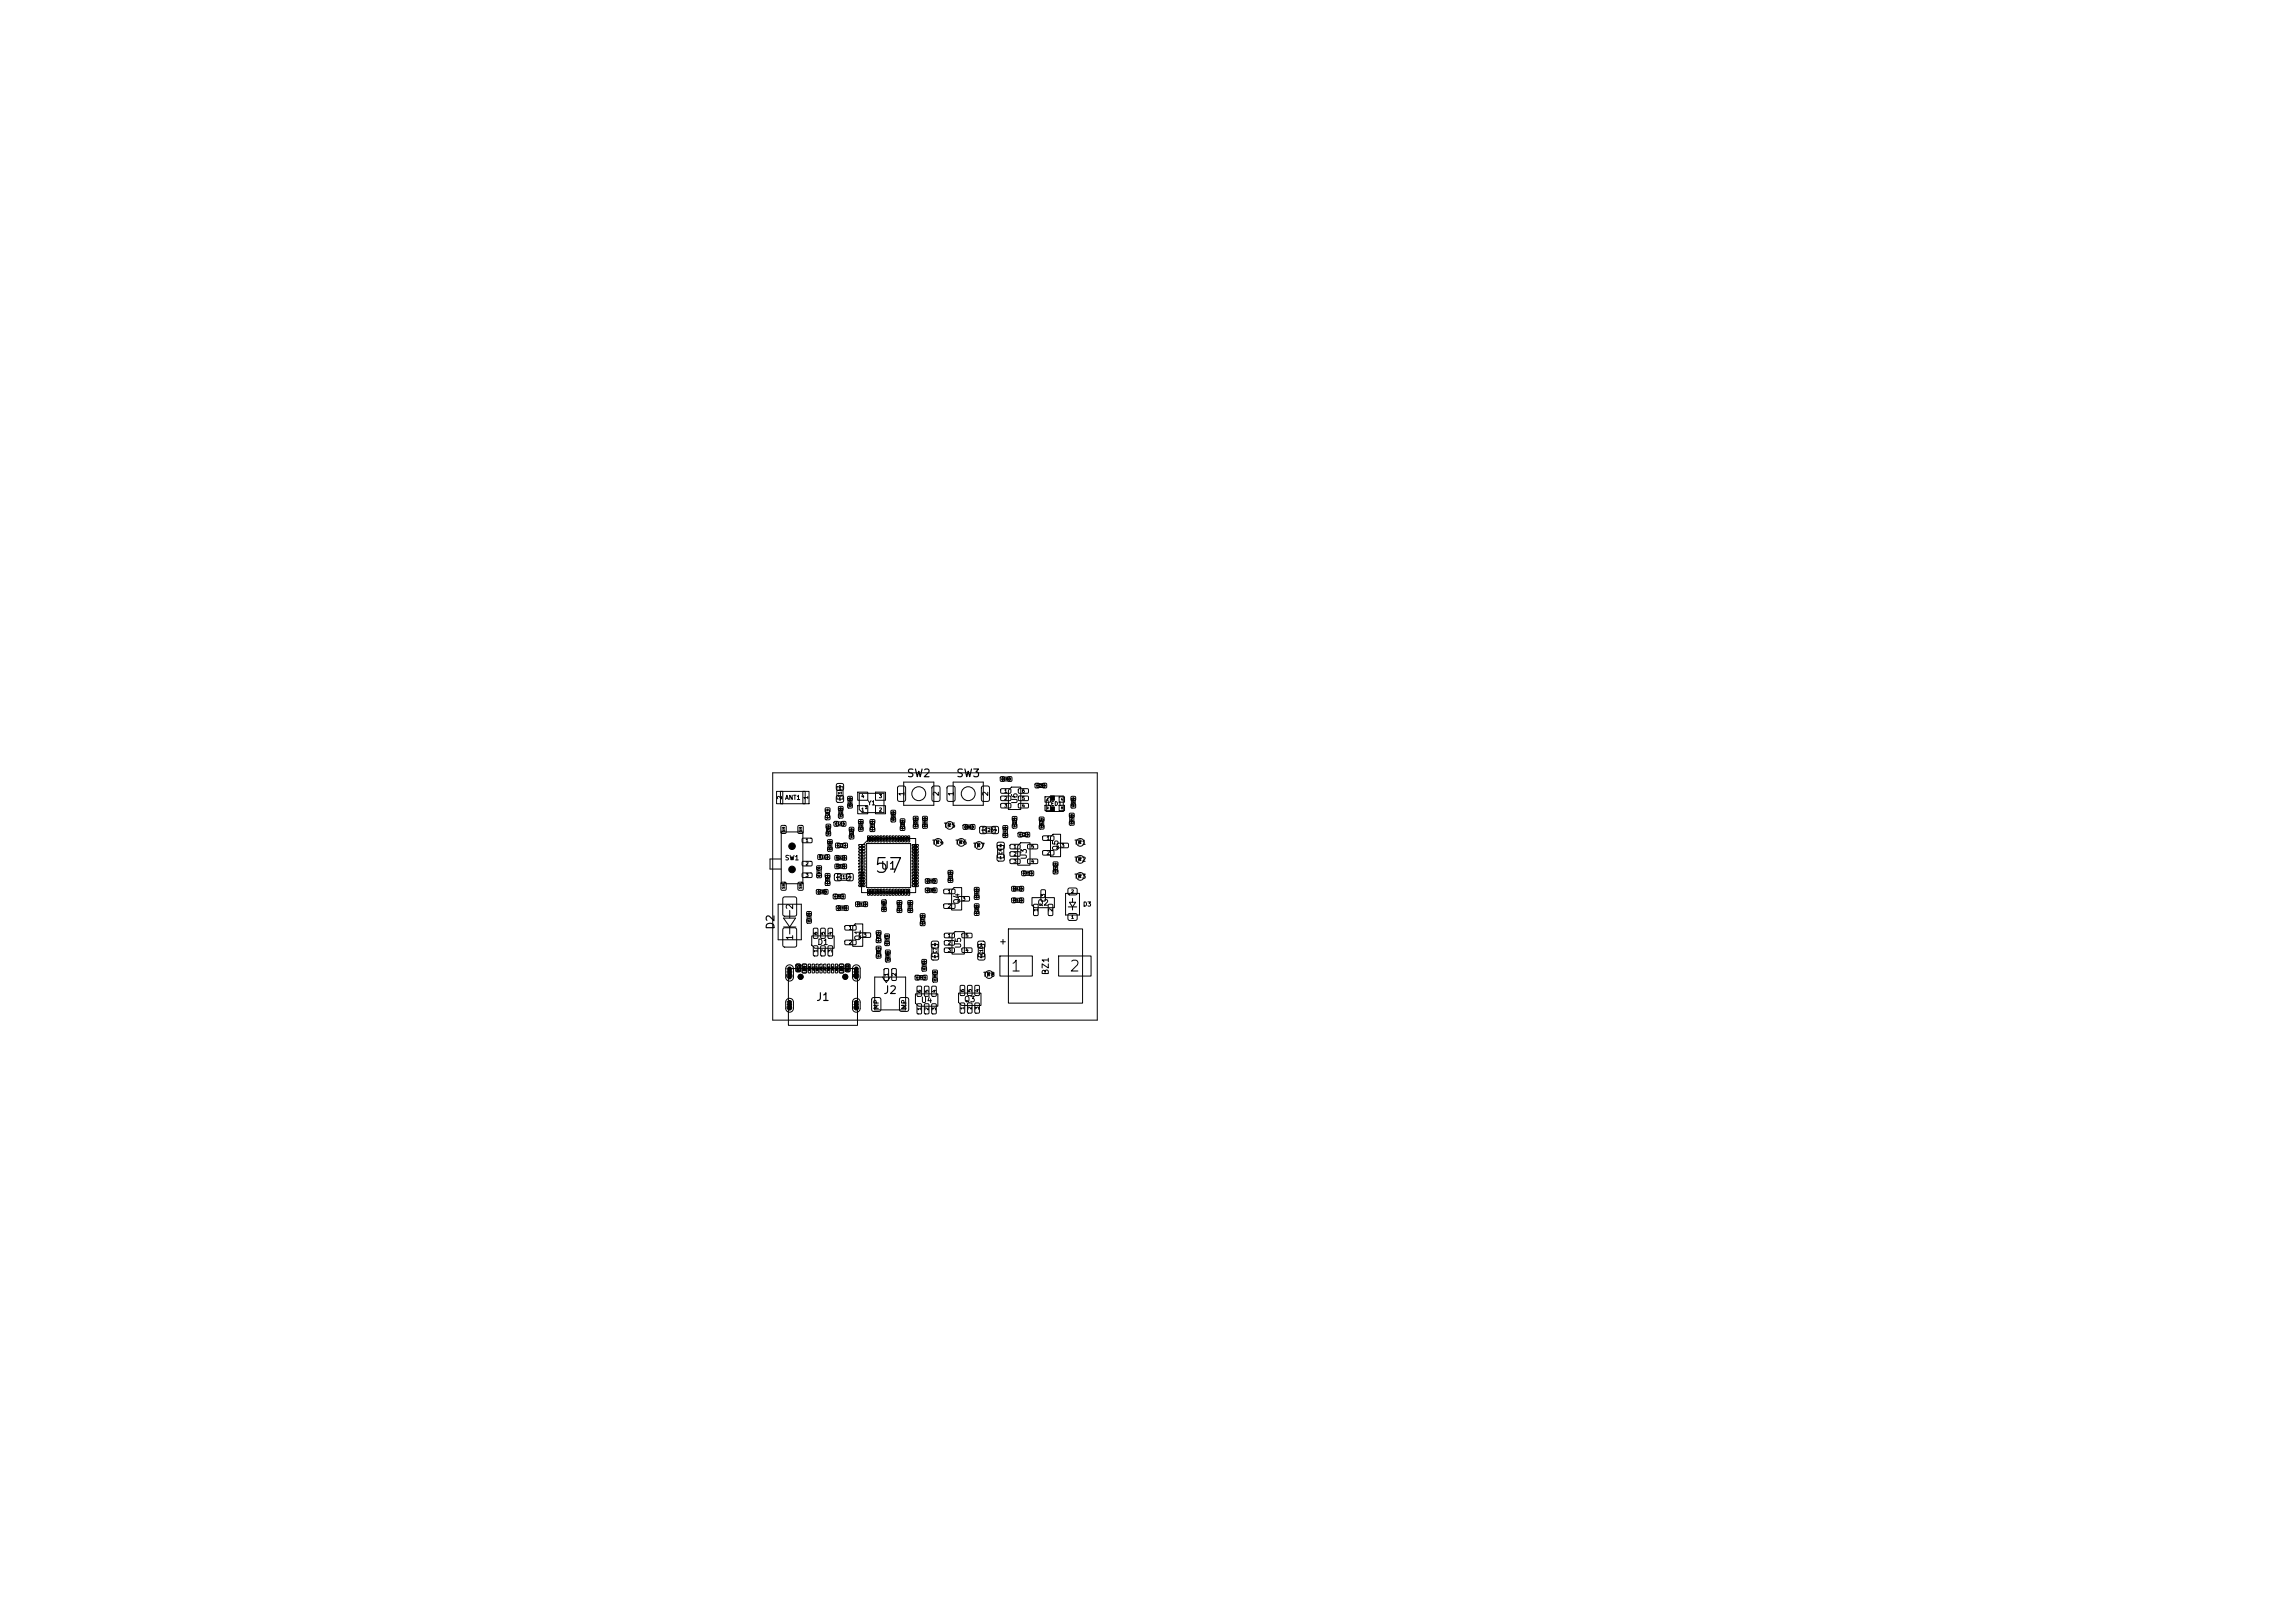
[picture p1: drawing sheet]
<svg xmlns="http://www.w3.org/2000/svg" width="297mm" height="210mm" viewBox="0 0 297 210" stroke-linecap="round" stroke-linejoin="round" font-family="sans-serif">
<defs><g id="words">
<text font-size="1.9" x="113" y="113.4">57</text>
<g font-size="1.4">
<text x="130.7" y="126.1">1</text>
<text x="138.3" y="126.1">2</text>
</g>
<g font-size="1">
<text x="117.3" y="100.8">SW2</text>
<text x="123.7" y="100.8">SW3</text>
<text x="113.9" y="112.8">U1</text>
<text x="100.5" y="120.4" transform="rotate(-90 100.5 120.4)">D2</text>
<text x="105.5" y="129.8">J1</text>
<text x="114.2" y="128.9">J2</text>
</g>
<g font-size=".8">
<text x="102.8" y="117.8" transform="rotate(-90 102.8 117.8)">2</text>
<text x="102.8" y="121.8" transform="rotate(-90 102.8 121.8)">1</text>
<text x="129.2" y="122.4">+</text>
<text x="135.9" y="126.2" transform="rotate(-90 135.9 126.2)">BZ1</text>
</g>
<g font-size=".7">
<text x="117.2" y="103.1" transform="rotate(-90 117.2 103.1)">1</text>
<text x="121.6" y="103.1" transform="rotate(-90 121.6 103.1)">2</text>
<text x="123.6" y="103.1" transform="rotate(-90 123.6 103.1)">1</text>
<text x="128" y="103.1" transform="rotate(-90 128 103.1)">2</text>
<text x="131.8" y="104.1" transform="rotate(-90 131.8 104.1)">U6</text>
<text x="133" y="111.3" transform="rotate(-90 133 111.3)">U3</text>
<text x="137.1" y="110.2" transform="rotate(-90 137.1 110.2)">Q5</text>
<text x="124.3" y="117.1" transform="rotate(-90 124.3 117.1)">Q4</text>
<text x="134.2" y="117.3">Q2</text>
<text x="105.7" y="122.4">D1</text>
<text x="111.5" y="121.8" transform="rotate(-90 111.5 121.8)">Q1</text>
<text x="124.5" y="122.8" transform="rotate(-90 124.5 122.8)">U5</text>
<text x="102.7" y="126.7" transform="rotate(-90 102.7 126.7)">SH</text>
<text x="111.4" y="126.7" transform="rotate(-90 111.4 126.7)">SH</text>
<text x="119.1" y="129.9">U4</text>
<text x="124.7" y="129.8">Q3</text>
</g>
<g font-size=".6">
<text x="101.5" y="111.5">SW1</text>
<text x="102.6" y="130.7" transform="rotate(-90 102.6 130.7)">SH</text>
<text x="111.3" y="130.7" transform="rotate(-90 111.3 130.7)">SH</text>
<text x="113.9" y="130.7" transform="rotate(-90 113.9 130.7)">MP</text>
<text x="117.5" y="130.7" transform="rotate(-90 117.5 130.7)">MP</text>
</g>
<g font-size=".5">
<text x="101.3" y="103.5" transform="rotate(-90 101.3 103.5)">2</text>
<text x="101.5" y="103.6">ANT1</text>
<text x="104.7" y="103.5" transform="rotate(-90 104.7 103.5)">1</text>
<text x="112.2" y="104.3">Y1</text>
<text x="122.1" y="107.2">TP5</text>
<text x="135.5" y="104.4">LED1</text>
<text x="120.6" y="109.4">TP4</text>
<text x="123.6" y="109.4">TP6</text>
<text x="125.9" y="109.8">TP7</text>
<text x="135.4" y="108.8">1</text>
<text x="135.4" y="110.7">2</text>
<text x="137.3" y="109.8">3</text>
<text x="139" y="109.4">TP1</text>
<text x="139" y="111.6">TP2</text>
<text x="139" y="113.8">TP3</text>
<text x="122.6" y="115.7">1</text>
<text x="122.6" y="117.6">2</text>
<text x="124.5" y="116.7">3</text>
<text x="134.4" y="118" transform="rotate(-90 134.4 118)">1</text>
<text x="135.4" y="116.1" transform="rotate(-90 135.4 116.1)">3</text>
<text x="136.3" y="118" transform="rotate(-90 136.3 118)">2</text>
<text x="140.1" y="117.4">D3</text>
<text x="109.8" y="120.4">1</text>
<text x="109.8" y="122.3">2</text>
<text x="111.7" y="121.4">3</text>
<text x="115.1" y="126.4" transform="rotate(-90 115.1 126.4)">1</text>
<text x="116.1" y="126.4" transform="rotate(-90 116.1 126.4)">2</text>
<text x="127.2" y="126.5">TP8</text>
</g>
<g font-size=".4">
<text x="109" y="103.2" transform="rotate(-90 109 103.2)">C14</text>
<text x="111.4" y="105.1">1</text>
<text x="111.4" y="103.4">4</text>
<text x="111.9" y="104.8">1</text>
<text x="113.7" y="105.1">2</text>
<text x="113.7" y="103.4">3</text>
<text x="127.4" y="107.7">C26</text>
<text x="129.9" y="102.7">1</text>
<text x="129.9" y="103.6">2</text>
<text x="129.9" y="104.6">3</text>
<text x="132.2" y="104.6">4</text>
<text x="132.2" y="103.6">5</text>
<text x="132.2" y="102.7">6</text>
<text x="104.2" y="109.1">1</text>
<text x="104.2" y="112.1">2</text>
<text x="104.2" y="113.6">3</text>
<text x="108.6" y="113.8">C11</text>
<text x="129.8" y="110.6" transform="rotate(-90 129.8 110.6)">C4</text>
<text x="131.1" y="109.9">1</text>
<text x="131.1" y="110.8">2</text>
<text x="131.1" y="111.8">3</text>
<text x="133.4" y="111.8">4</text>
<text x="133.4" y="109.9">5</text>
<text x="138.6" y="119">1</text>
<text x="138.6" y="115.7">2</text>
<text x="104.4" y="125.7" transform="rotate(-90 104.4 125.7)">B9</text>
<text x="104.4" y="125.7" transform="rotate(-90 104.4 125.7)">A4</text>
<text x="105.9" y="123.3" transform="rotate(-90 105.9 123.3)">1</text>
<text x="105.9" y="121" transform="rotate(-90 105.9 121)">6</text>
<text x="106.8" y="123.3" transform="rotate(-90 106.8 123.3)">2</text>
<text x="106.8" y="121" transform="rotate(-90 106.8 121)">5</text>
<text x="107.8" y="123.3" transform="rotate(-90 107.8 123.3)">3</text>
<text x="107.8" y="121" transform="rotate(-90 107.8 121)">4</text>
<text x="109.2" y="125.7" transform="rotate(-90 109.2 125.7)">B4</text>
<text x="109.2" y="125.7" transform="rotate(-90 109.2 125.7)">A9</text>
<text x="121.3" y="123.4" transform="rotate(-90 121.3 123.4)">C7</text>
<text x="122.6" y="121.4">1</text>
<text x="122.6" y="122.3">2</text>
<text x="122.6" y="123.3">3</text>
<text x="124.9" y="123.3">4</text>
<text x="124.9" y="121.4">5</text>
<text x="127.3" y="123.6" transform="rotate(-90 127.3 123.6)">C10</text>
<text x="119.3" y="130.8" transform="rotate(-90 119.3 130.8)">1</text>
<text x="119.3" y="128.5" transform="rotate(-90 119.3 128.5)">6</text>
<text x="120.3" y="130.8" transform="rotate(-90 120.3 130.8)">2</text>
<text x="120.3" y="128.5" transform="rotate(-90 120.3 128.5)">5</text>
<text x="121.2" y="130.8" transform="rotate(-90 121.2 130.8)">3</text>
<text x="121.2" y="128.5" transform="rotate(-90 121.2 128.5)">4</text>
<text x="124.9" y="130.7" transform="rotate(-90 124.9 130.7)">1</text>
<text x="124.9" y="128.4" transform="rotate(-90 124.9 128.4)">6</text>
<text x="125.8" y="130.7" transform="rotate(-90 125.8 130.7)">2</text>
<text x="125.8" y="128.4" transform="rotate(-90 125.8 128.4)">5</text>
<text x="126.8" y="130.7" transform="rotate(-90 126.8 130.7)">3</text>
<text x="126.8" y="128.4" transform="rotate(-90 126.8 128.4)">4</text>
</g>
<g font-size=".3">
<text x="129.8" y="101">C34</text>
<text x="134.3" y="101.8">C35</text>
<text x="101.7" y="107.7" transform="rotate(-90 101.7 107.7)">SH</text>
<text x="103.9" y="107.7" transform="rotate(-90 103.9 107.7)">SH</text>
<text x="107.3" y="105.5" transform="rotate(-90 107.3 105.5)">L5</text>
<text x="107.4" y="107.8" transform="rotate(-90 107.4 107.8)">C32</text>
<text x="108.5" y="106.8">L4</text>
<text x="108.5" y="103.6">1</text>
<text x="108.5" y="102.1">2</text>
<text x="109" y="105.5" transform="rotate(-90 109 105.5)">C22</text>
<text x="110.2" y="104.2" transform="rotate(-90 110.2 104.2)">C24</text>
<text x="111.6" y="107.2" transform="rotate(-90 111.6 107.2)">C21</text>
<text x="113.1" y="107.1" transform="rotate(-90 113.1 107.1)">R9</text>
<text x="115.8" y="106" transform="rotate(-90 115.8 106)">C25</text>
<text x="117" y="107.1" transform="rotate(-90 117 107.1)">C15</text>
<text x="118.7" y="106.8" transform="rotate(-90 118.7 106.8)">R35</text>
<text x="119.9" y="106.8" transform="rotate(-90 119.9 106.8)">R36</text>
<text x="122.7" y="107.1">1</text>
<text x="125" y="107.2">FB1</text>
<text x="127.5" y="107.6" transform="rotate(-90 127.5 107.6)">1</text>
<text x="129" y="107.6" transform="rotate(-90 129 107.6)">2</text>
<text x="131.5" y="106.8" transform="rotate(-90 131.5 106.8)">C27</text>
<text x="135" y="106.9" transform="rotate(-90 135 106.9)">R13</text>
<text x="138.9" y="106.4" transform="rotate(-90 138.9 106.4)">R43</text>
<text x="139.1" y="104.2" transform="rotate(-90 139.1 104.2)">C28</text>
<text x="106.2" y="113.1" transform="rotate(-90 106.2 113.1)">R7</text>
<text x="106.4" y="111.1">L1</text>
<text x="107.6" y="109.8" transform="rotate(-90 107.6 109.8)">C19</text>
<text x="108.4" y="111.2">C12</text>
<text x="108.4" y="112.3">C13</text>
<text x="108.7" y="109.6">L2</text>
<text x="108.7" y="113.7" transform="rotate(-90 108.7 113.7)">1</text>
<text x="110.2" y="113.7" transform="rotate(-90 110.2 113.7)">2</text>
<text x="110.4" y="108.2" transform="rotate(-90 110.4 108.2)">C18</text>
<text x="111.3" y="113.2">10</text>
<text x="111.3" y="113.6">11</text>
<text x="111.3" y="114">12</text>
<text x="111.4" y="109.6">1</text>
<text x="111.4" y="110">2</text>
<text x="111.4" y="110.4">3</text>
<text x="111.4" y="110.8">4</text>
<text x="111.4" y="111.2">5</text>
<text x="111.4" y="111.6">6</text>
<text x="111.4" y="112">7</text>
<text x="111.4" y="112.4">8</text>
<text x="111.4" y="112.8">9</text>
<text x="112.6" y="108.8" transform="rotate(-90 112.6 108.8)">56</text>
<text x="113" y="108.8" transform="rotate(-90 113 108.8)">55</text>
<text x="113.4" y="108.8" transform="rotate(-90 113.4 108.8)">54</text>
<text x="113.8" y="108.8" transform="rotate(-90 113.8 108.8)">53</text>
<text x="114.2" y="108.8" transform="rotate(-90 114.2 108.8)">52</text>
<text x="114.6" y="108.8" transform="rotate(-90 114.6 108.8)">51</text>
<text x="115" y="108.8" transform="rotate(-90 115 108.8)">50</text>
<text x="115.4" y="108.8" transform="rotate(-90 115.4 108.8)">49</text>
<text x="115.8" y="108.8" transform="rotate(-90 115.8 108.8)">48</text>
<text x="116.2" y="108.8" transform="rotate(-90 116.2 108.8)">47</text>
<text x="116.6" y="108.8" transform="rotate(-90 116.6 108.8)">46</text>
<text x="117" y="108.8" transform="rotate(-90 117 108.8)">45</text>
<text x="117.4" y="108.8" transform="rotate(-90 117.4 108.8)">44</text>
<text x="117.8" y="108.8" transform="rotate(-90 117.8 108.8)">43</text>
<text x="118.2" y="114">31</text>
<text x="118.2" y="113.6">32</text>
<text x="118.2" y="113.2">33</text>
<text x="118.2" y="112.8">34</text>
<text x="118.2" y="112.4">35</text>
<text x="118.2" y="112">36</text>
<text x="118.2" y="111.6">37</text>
<text x="118.2" y="111.2">38</text>
<text x="118.2" y="110.8">39</text>
<text x="118.2" y="110.4">40</text>
<text x="118.2" y="110">41</text>
<text x="118.2" y="109.6">42</text>
<text x="121.2" y="109.3">1</text>
<text x="123.2" y="113.8" transform="rotate(-90 123.2 113.8)">R15</text>
<text x="124.2" y="109.3">1</text>
<text x="126.5" y="109.7">1</text>
<text x="129.3" y="111.2">1</text>
<text x="129.3" y="109.7">2</text>
<text x="130.3" y="108" transform="rotate(-90 130.3 108)">R42</text>
<text x="132.2" y="108.2">C3</text>
<text x="132.7" y="113.2">R3</text>
<text x="136.8" y="112.7" transform="rotate(-90 136.8 112.7)">R41</text>
<text x="139.6" y="109.3">1</text>
<text x="139.6" y="111.5">1</text>
<text x="139.6" y="113.7">1</text>
<text x="101.7" y="115.1" transform="rotate(-90 101.7 115.1)">SH</text>
<text x="103.9" y="115.1" transform="rotate(-90 103.9 115.1)">SH</text>
<text x="104.9" y="119" transform="rotate(-90 104.9 119)">C2</text>
<text x="106" y="115.6">C33</text>
<text x="107.3" y="114.1" transform="rotate(-90 107.3 114.1)">R8</text>
<text x="108.3" y="116.2">R6</text>
<text x="108.6" y="117.7">R34</text>
<text x="111.1" y="117.2">R11</text>
<text x="111.3" y="114.4">13</text>
<text x="111.3" y="114.8">14</text>
<text x="112.6" y="115.7" transform="rotate(-90 112.6 115.7)">15</text>
<text x="113" y="115.7" transform="rotate(-90 113 115.7)">16</text>
<text x="113.4" y="115.7" transform="rotate(-90 113.4 115.7)">17</text>
<text x="113.8" y="115.7" transform="rotate(-90 113.8 115.7)">18</text>
<text x="114.2" y="115.7" transform="rotate(-90 114.2 115.7)">19</text>
<text x="114.6" y="117.6" transform="rotate(-90 114.6 117.6)">C16</text>
<text x="114.6" y="115.7" transform="rotate(-90 114.6 115.7)">20</text>
<text x="115" y="115.7" transform="rotate(-90 115 115.7)">21</text>
<text x="115.4" y="115.7" transform="rotate(-90 115.4 115.7)">22</text>
<text x="115.8" y="115.7" transform="rotate(-90 115.8 115.7)">23</text>
<text x="116.2" y="115.7" transform="rotate(-90 116.2 115.7)">24</text>
<text x="116.6" y="115.7" transform="rotate(-90 116.6 115.7)">25</text>
<text x="116.6" y="117.7" transform="rotate(-90 116.6 117.7)">R39</text>
<text x="117" y="115.7" transform="rotate(-90 117 115.7)">26</text>
<text x="117.4" y="115.7" transform="rotate(-90 117.4 115.7)">27</text>
<text x="117.8" y="115.7" transform="rotate(-90 117.8 115.7)">28</text>
<text x="118" y="117.7" transform="rotate(-90 118 117.7)">R38</text>
<text x="118.2" y="114.8">29</text>
<text x="118.2" y="114.4">30</text>
<text x="119.6" y="119.4" transform="rotate(-90 119.6 119.4)">R37</text>
<text x="120.1" y="115.4">C20</text>
<text x="120.1" y="114.2">C17</text>
<text x="126.6" y="118.1" transform="rotate(-90 126.6 118.1)">C29</text>
<text x="126.6" y="116" transform="rotate(-90 126.6 116)">R16</text>
<text x="131.3" y="116.7">R14</text>
<text x="131.3" y="115.2">R12</text>
<text x="103.6" y="125.8" transform="rotate(-90 103.6 125.8)">B12</text>
<text x="103.6" y="125.6" transform="rotate(-90 103.6 125.6)">A1</text>
<text x="105" y="125.6" transform="rotate(-90 105 125.6)">B8</text>
<text x="105.5" y="125.6" transform="rotate(-90 105.5 125.6)">A5</text>
<text x="106" y="125.6" transform="rotate(-90 106 125.6)">B7</text>
<text x="106.5" y="125.6" transform="rotate(-90 106.5 125.6)">A6</text>
<text x="107" y="125.6" transform="rotate(-90 107 125.6)">A7</text>
<text x="107.5" y="125.6" transform="rotate(-90 107.5 125.6)">B6</text>
<text x="108" y="125.6" transform="rotate(-90 108 125.6)">A8</text>
<text x="108.5" y="125.6" transform="rotate(-90 108.5 125.6)">B5</text>
<text x="110" y="125.7" transform="rotate(-90 110 125.7)">A12</text>
<text x="110" y="125.6" transform="rotate(-90 110 125.6)">B1</text>
<text x="113.9" y="123.5" transform="rotate(-90 113.9 123.5)">R1</text>
<text x="113.9" y="121.5" transform="rotate(-90 113.9 121.5)">R2</text>
<text x="115" y="121.9" transform="rotate(-90 115 121.9)">C1</text>
<text x="115.1" y="124.1" transform="rotate(-90 115.1 124.1)">R30</text>
<text x="119.8" y="125.2" transform="rotate(-90 119.8 125.2)">C5</text>
<text x="120.8" y="124">1</text>
<text x="120.8" y="122.5">2</text>
<text x="126.8" y="122.5">1</text>
<text x="126.8" y="124">2</text>
<text x="118.9" y="126.7">R4</text>
<text x="121.2" y="126.6" transform="rotate(-90 121.2 126.6)">R5</text>
<text x="127.8" y="126.4">1</text>
</g>
<g font-size=".2">
<text x="129.9" y="100.9" transform="rotate(-90 129.9 100.9)">1</text>
<text x="130.8" y="100.9" transform="rotate(-90 130.8 100.9)">2</text>
<text x="134.4" y="101.8" transform="rotate(-90 134.4 101.8)">1</text>
<text x="135.3" y="101.8" transform="rotate(-90 135.3 101.8)">2</text>
<text x="107" y="105.9">1</text>
<text x="107" y="105">2</text>
<text x="107.1" y="107.1">2</text>
<text x="108.4" y="106.7" transform="rotate(-90 108.4 106.7)">1</text>
<text x="108.7" y="105.7">1</text>
<text x="108.7" y="104.8">2</text>
<text x="109.3" y="106.7" transform="rotate(-90 109.3 106.7)">2</text>
<text x="109.9" y="104.4">1</text>
<text x="109.9" y="103.5">2</text>
<text x="110.1" y="107.5">2</text>
<text x="111.3" y="107.4">1</text>
<text x="111.3" y="106.5">2</text>
<text x="112.8" y="107.5">1</text>
<text x="112.8" y="106.5">2</text>
<text x="115.5" y="106.2">1</text>
<text x="115.5" y="105.3">2</text>
<text x="116.7" y="107.3">1</text>
<text x="116.7" y="106.4">2</text>
<text x="118.4" y="107.1">1</text>
<text x="118.4" y="106.1">2</text>
<text x="119.6" y="107.1">1</text>
<text x="119.6" y="106.1">2</text>
<text x="125.1" y="107.1" transform="rotate(-90 125.1 107.1)">1</text>
<text x="126" y="107.1" transform="rotate(-90 126 107.1)">2</text>
<text x="130" y="107.3">2</text>
<text x="131.2" y="107">1</text>
<text x="131.2" y="106.1">2</text>
<text x="134.7" y="107.2">1</text>
<text x="134.7" y="106.2">2</text>
<text x="135.5" y="103.6">1</text>
<text x="135.5" y="104.7">2</text>
<text x="137.3" y="104.7">3</text>
<text x="137.3" y="103.6">4</text>
<text x="138.6" y="106.7">1</text>
<text x="138.6" y="105.7">2</text>
<text x="138.8" y="104.4">1</text>
<text x="138.8" y="103.5">2</text>
<text x="105.9" y="113.5">1</text>
<text x="105.9" y="112.5">2</text>
<text x="106.3" y="111" transform="rotate(-90 106.3 111)">2</text>
<text x="107" y="113.5">2</text>
<text x="107.1" y="108">1</text>
<text x="107.2" y="111" transform="rotate(-90 107.2 111)">1</text>
<text x="107.3" y="110">1</text>
<text x="107.3" y="109.1">2</text>
<text x="108.5" y="112.2" transform="rotate(-90 108.5 112.2)">2</text>
<text x="108.5" y="111.1" transform="rotate(-90 108.5 111.1)">2</text>
<text x="108.6" y="109.5" transform="rotate(-90 108.6 109.5)">2</text>
<text x="109.4" y="112.2" transform="rotate(-90 109.4 112.2)">1</text>
<text x="109.4" y="111.1" transform="rotate(-90 109.4 111.1)">1</text>
<text x="109.5" y="109.5" transform="rotate(-90 109.5 109.5)">1</text>
<text x="110.1" y="108.4">1</text>
<text x="122.9" y="113.1">2</text>
<text x="130" y="108.3">1</text>
<text x="132.2" y="108.1" transform="rotate(-90 132.2 108.1)">1</text>
<text x="132.7" y="113.1" transform="rotate(-90 132.7 113.1)">1</text>
<text x="133.1" y="108.1" transform="rotate(-90 133.1 108.1)">2</text>
<text x="133.7" y="113.1" transform="rotate(-90 133.7 113.1)">2</text>
<text x="136.5" y="113">1</text>
<text x="136.5" y="112">2</text>
<text x="104.6" y="119.3">1</text>
<text x="104.6" y="118.4">2</text>
<text x="106.1" y="115.5" transform="rotate(-90 106.1 115.5)">1</text>
<text x="107" y="114.5">1</text>
<text x="107" y="115.5" transform="rotate(-90 107 115.5)">2</text>
<text x="108.3" y="116.1" transform="rotate(-90 108.3 116.1)">1</text>
<text x="108.7" y="117.6" transform="rotate(-90 108.7 117.6)">1</text>
<text x="109.3" y="116.1" transform="rotate(-90 109.3 116.1)">2</text>
<text x="109.7" y="117.6" transform="rotate(-90 109.7 117.6)">2</text>
<text x="111.2" y="117.1" transform="rotate(-90 111.2 117.1)">1</text>
<text x="112.2" y="117.1" transform="rotate(-90 112.2 117.1)">2</text>
<text x="114.3" y="116.9">1</text>
<text x="114.3" y="117.8">2</text>
<text x="116.3" y="118">1</text>
<text x="116.3" y="117">2</text>
<text x="117.7" y="118">1</text>
<text x="117.7" y="117">2</text>
<text x="119.3" y="119.7">1</text>
<text x="119.3" y="118.7">2</text>
<text x="120.2" y="115.3" transform="rotate(-90 120.2 115.3)">1</text>
<text x="120.2" y="114.1" transform="rotate(-90 120.2 114.1)">1</text>
<text x="121.1" y="115.3" transform="rotate(-90 121.1 115.3)">2</text>
<text x="121.1" y="114.1" transform="rotate(-90 121.1 114.1)">2</text>
<text x="122.9" y="114.1">1</text>
<text x="126.3" y="116.3">1</text>
<text x="126.3" y="115.3">2</text>
<text x="126.3" y="118.3">1</text>
<text x="126.3" y="117.4">2</text>
<text x="131.4" y="116.6" transform="rotate(-90 131.4 116.6)">1</text>
<text x="131.4" y="115.1" transform="rotate(-90 131.4 115.1)">1</text>
<text x="132.4" y="116.6" transform="rotate(-90 132.4 116.6)">2</text>
<text x="132.4" y="115.1" transform="rotate(-90 132.4 115.1)">2</text>
<text x="113.6" y="123.9">1</text>
<text x="113.6" y="122.9">2</text>
<text x="113.6" y="121.9">1</text>
<text x="113.6" y="120.9">2</text>
<text x="114.7" y="122.2">1</text>
<text x="114.7" y="121.3">2</text>
<text x="114.8" y="124.4">1</text>
<text x="114.8" y="123.4">2</text>
<text x="119.5" y="125.5">1</text>
<text x="119.5" y="124.6">2</text>
<text x="120.9" y="126">2</text>
<text x="118.9" y="126.6" transform="rotate(-90 118.9 126.6)">1</text>
<text x="119.9" y="126.6" transform="rotate(-90 119.9 126.6)">2</text>
<text x="120.9" y="127">1</text>
</g>
</g></defs>
<g fill="none" stroke="#000" stroke-width=".13">
<path d="M100 100h42v32h-42zM100.5 102.4h.8v1.6h-.8zM100.7 117h3v4.6h-3zM101 102.4h3.2v1.6h-3.2zM101.1 107.7h2.8v6.7h-2.8zM101.1 111.2h-1.4v1.3h1.4M101.1 106.9l.5-.1 .1 .1 .1 .8-.2 .1h-.4l-.1-.1zM101.1 114.2l.5-.1 .1 .2 .1 .7-.2 .2h-.4l-.1-.1zM101.4 116.1h.1h1.5l.1 .2v2l-.1 .2h-.2h-1.4l-.1-.2v-2zM101.4 119.9h1.6M101.4 118.8h1.6l-.8 1.1zM102.2 117.8v1"/>
<path d="M102.2 119.9v1M103.3 106.9l.5-.1 .1 .1 .1 .8-.2 .1h-.4l-.1-.1zM103.3 114.2l.5-.1 .1 .2 .1 .7-.2 .2h-.4l-.1-.1zM103.8 108.5h1.2l.1 .1v.4l-.1 .1-1.1-.1-.1-.1zM103.8 111.5h1.2l.1 .1v.4l-.1 .1-1.1-.1-.1-.1zM103.8 113h1.2l.1 .1v.4h-.1h-1.1l-.1-.1zM103.9 102.4h.8v1.6h-.8zM104.4 118.9h.6v.5h-.6zM104.4 118h.6v.5h-.6zM104.4 118.2h.6v1h-.6zM105.7 115.1h.5v.6h-.5zM105.7 113.1h.6v.4h-.6z"/>
<path d="M105.7 112.1h.6v.4h-.6zM105.7 112.3h.6v1h-.6zM105.9 110.6h.5v.6h-.5zM105.9 115.1h1v.6h-1zM106.1 110.7h1v.4h-1zM106.6 115.1h.5v.6h-.5zM106.8 114.1h.6v.4h-.6zM106.8 113.1h.6v.4h-.6zM106.8 105.5h.6v.5h-.6zM106.8 104.6h.6v.5h-.6zM106.8 113.3h.6v1h-.6zM106.8 110.6h.5v.6h-.5z"/>
<path d="M106.8 104.8h.6v1h-.6zM106.9 107.6h.6v.5h-.6zM106.9 106.7h.6v.5h-.6zM107 106.9h.4v1h-.4zM107.1 109.6h.6v.5h-.6zM107.1 108.7h.6v.5h-.6zM107.1 108.9h.6v1h-.6zM107.9 115.7h.4v.6h-.4zM108 106.3h.5v.6h-.5zM108 113.1l.2-.1 .6 .1 .1 .1-.1 .7-.1 .1-.7-.1v-.1zM108.1 115.7h1v.6h-1zM108.1 110.7h.5v.6h-.5z"/>
<path d="M108.1 111.8h.5v.6h-.5zM108.2 109.1h.5v.6h-.5zM108.2 106.4h1v.4h-1zM108.3 117.2h.4v.6h-.4zM108.3 103l.2-.1 .6 .1 .1 .1-.1 .7h-.2h-.6l-.1-.2zM108.3 101.4h.2h.6l.1 .2-.1 .6-.2 .1-.6-.1-.1-.1zM108.3 110.8h1v.4h-1zM108.3 101.8h.8v1.6h-.8zM108.3 111.8h1v.6h-1zM108.4 113.1h1.6v.8h-1.6zM108.4 109.1h1v.6h-1zM108.5 117.2h1v.6h-1z"/>
<path d="M108.5 105.3h.6v.5h-.6zM108.5 104.4h.6v.5h-.6zM108.5 104.6h.6v1h-.6zM108.9 115.7h.4v.6h-.4zM108.9 106.3h.5v.6h-.5zM109 110.7h.5v.6h-.5zM109 111.8h.5v.6h-.5zM109.1 109.1h.5v.6h-.5zM109.3 117.2h.4v.6h-.4zM109.4 119.8h1.3l.1 .1v.4l-.1 .1-1.3-.1-.1-.1zM109.6 113.1l.2-.1 .6 .1v.1v.7l-.2 .1-.6-.1-.1-.1zM109.7 104h.6v.5h-.6z"/>
<path d="M109.7 103.1h.6v.5h-.6zM109.8 103.3h.4v1h-.4zM109.9 108h.6v.5h-.6zM109.9 107.1h.6v.5h-.6zM109.9 107.3h.6v1h-.6zM110.7 119.5h1v3h-1.3v-2.6zM110.8 116.7h.4v.6h-.4zM111 116.7h1v.6h-1zM111 104.2h1.3v1.1h-1.3zM111 102.5h1.3v1h-1.3zM111.1 107h.6v.5h-.6zM111.1 106.1h.6v.5h-.6z"/>
<path d="M111.1 106.3h.6v1h-.6zM111.2 109.3h.7v.2h-.7zM111.2 109.7h.7v.2h-.7zM111.2 110.1h.7v.2h-.7zM111.2 110.5h.7v.2h-.7zM111.2 110.9h.7v.2h-.7zM111.2 111.3h.7v.2h-.7zM111.2 111.7h.7v.2h-.7zM111.2 112.1h.7v.2h-.7zM111.2 112.5h.7v.2h-.7zM111.2 112.9h.7v.2h-.7zM111.2 113.3h.7v.2h-.7z"/>
<path d="M111.2 113.7h.7v.2h-.7zM111.2 114.1h.7v.2h-.7zM111.2 114.5h.7v.2h-.7zM111.2 102.7h3.2v2.5h-2.8l-.4-.4zM111.8 116.7h.4v.6h-.4zM112.1 109.1h5.7v5.7h-5.7zM112.3 115.1h.2v.7h-.2zM112.3 108.2h.2v.7h-.2zM112.5 108.5h6v7h-7v-6zM112.6 107.1h.6v.5h-.6zM112.6 106.1h.6v.4h-.6zM112.6 106.3h.6v1.1h-.6z"/>
<path d="M112.7 115.1h.2v.7h-.2zM112.7 108.2h.2v.7h-.2zM113.1 115.1h.2v.7h-.2zM113.1 108.2h.2v.7h-.2zM113.3 104.2h1.3v1.1h-1.3zM113.3 102.5h1.3v1h-1.3zM113.5 115.1h.2v.7h-.2zM113.5 108.2h.2v.7h-.2zM113.9 115.1h.2v.7h-.2zM113.9 108.2h.2v.7h-.2zM114.1 116.5h.6v.5h-.6zM114.1 117.4h.6v.5h-.6z"/>
<path d="M114.1 116.7h.6v1h-.6zM114.3 115.1h.2v.7h-.2zM114.3 108.2h.2v.7h-.2zM114.7 115.1h.2v.7h-.2zM114.7 108.2h.2v.7h-.2zM115.1 115.1h.2v.7h-.2zM115.1 108.2h.2v.7h-.2zM115.3 105.8h.6v.5h-.6zM115.3 104.9h.6v.5h-.6zM115.4 105.1h.4v1h-.4zM115.5 115.1h.2v.7h-.2zM115.5 108.2h.2v.7h-.2z"/>
<path d="M115.9 115.1h.2v.7h-.2zM115.9 108.2h.2v.7h-.2zM116.1 117.6h.6v.4h-.6zM116.1 116.6h.6v.4h-.6zM116.1 116.8h.6v1h-.6zM116.2 101.8l.7-.1 .3 .2v1.5l-.2 .3h-.6l-.2-.2-.1-1.5zM116.3 115.1h.2v.7h-.2zM116.3 108.2h.2v.7h-.2zM116.5 106.9h.6v.5h-.6zM116.5 106h.6v.5h-.6zM116.5 106.2h.6v1h-.6zM116.7 115.1h.2v.7h-.2z"/>
<path d="M116.7 108.2h.2v.7h-.2zM117 101.2h3.8v3h-3.8zM117.1 115.1h.2v.7h-.2zM117.1 108.2h.2v.7h-.2zM117.5 115.1h.2v.7h-.2zM117.5 108.2h.2v.7h-.2zM117.5 117.6h.6v.4h-.6zM117.5 116.6h.6v.4h-.6zM117.5 116.8h.6v1h-.6zM118.1 114.5h.7v.2h-.7zM118.1 114.1h.7v.2h-.7zM118.1 113.7h.7v.2h-.7z"/>
<path d="M118.1 113.3h.7v.2h-.7zM118.1 112.9h.7v.2h-.7zM118.1 112.5h.7v.2h-.7zM118.1 112.1h.7v.2h-.7zM118.1 111.7h.7v.2h-.7zM118.1 111.3h.7v.2h-.7zM118.1 110.9h.7v.2h-.7zM118.1 110.5h.7v.2h-.7zM118.1 110.1h.7v.2h-.7zM118.1 109.7h.7v.2h-.7zM118.1 109.3h.7v.2h-.7zM118.2 106.7h.6v.4h-.6z"/>
<path d="M118.2 105.7h.6v.4h-.6zM118.2 105.9h.6v1h-.6zM119.1 119.3h.6v.4h-.6zM119.1 118.3h.6v.4h-.6zM119.1 118.5h.6v1h-.6zM119.4 106.7h.6v.4h-.6zM119.4 105.7h.6v.4h-.6zM119.4 105.9h.6v1h-.6zM119.8 114.9h.5v.6h-.5zM119.8 113.7h.5v.6h-.5zM120 114.9h1v.6h-1zM120 113.8h1v.4h-1z"/>
<path d="M120.7 101.8l.7-.1 .2 .2v1.5l-.1 .3h-.7l-.2-.2v-1.5zM120.7 114.9h.5v.6h-.5zM120.7 113.7h.5v.6h-.5zM122.2 115.1h1.3l.1 .1v.4l-.1 .1-1.3-.1-.1-.1zM122.2 117h1.3l.1 .1v.4h-.1h-1.3l-.1-.1zM122.6 101.8l.8-.1 .2 .2v1.5l-.2 .3h-.6l-.2-.2-.1-1.5zM122.7 113.7h.6v.4h-.6zM122.7 112.7h.6v.4h-.6zM122.7 112.9h.6v1h-.6zM123.3 101.2h3.9v3h-3.9zM123.5 114.8h1v3h-1.3v-2.6zM124 116h1.4l.1 .1v.4l-.2 .1h-1.2l-.1-.1z"/>
<path d="M124.7 106.7h.5v.6h-.5zM124.9 106.8h1v.4h-1zM125.6 106.7h.5v.6h-.5zM126.1 115.9h.6v.4h-.6zM126.1 114.9h.6v.4h-.6zM126.1 115.1h.6v1h-.6zM126.1 117.9h.6v.5h-.6zM126.1 117h.6v.5h-.6zM126.2 117.2h.4v1h-.4zM126.8 107l.2-.1 .6 .1 .1 .1-.1 .7-.1 .1-.7-.1v-.1zM127.1 101.8l.7-.1 .2 .2 .1 1.5-.2 .3h-.7l-.2-.2v-1.5zM127.2 107h1.6v.8h-1.6z"/>
<path d="M128.4 107l.1-.1 .7 .1v.1v.7l-.2 .1-.6-.1-.1-.1zM129.1 110.6l.1-.1 .7 .1 .1 .2-.1 .6h-.1h-.7l-.1-.2zM129.1 109h.1h.7l.1 .2-.1 .6-.1 .1-.7-.1-.1-.1zM129.1 109.4h.8v1.6h-.8zM129.5 100.5h.5v.6h-.5zM129.5 102.1h1.2l.1 .1v.4l-.1 .1-1.1-.1-.1-.1zM129.5 103h1.2l.1 .1v.4l-.1 .1h-1.1l-.1-.2zM129.5 104h1.2l.1 .1v.4h-.1h-1.1l-.1-.1zM129.7 100.5h1v.6h-1zM129.8 107.9h.6v.4h-.6zM129.8 106.9h.6v.4h-.6zM129.8 107.1h.6v1h-.6z"/>
<path d="M130.4 100.5h.5v.6h-.5zM130.7 109.3h1.2l.1 .1v.4h-.1h-1.1l-.1-.1zM130.7 110.2h1.2l.1 .2v.3l-.1 .1h-1.1l-.1-.1zM130.7 111.2h1.2l.1 .1v.4l-.1 .1-1.1-.1-.1-.1zM130.9 101.8h1.2v3h-1.6v-2.6zM131 116.2h.4v.6h-.4zM131 114.7h.4v.6h-.4zM131 106.6h.6v.5h-.6zM131 105.7h.6v.5h-.6zM131.1 105.9h.4v1h-.4zM131.2 116.2h1v.6h-1zM131.2 114.7h1v.6h-1z"/>
<path d="M131.8 107.7h.5v.6h-.5zM131.8 104h1.2l.1 .1v.4h-.2h-1l-.1-.1zM131.8 103h1.2l.1 .1v.4l-.2 .1h-1l-.1-.2zM131.8 102.1h1.2l.1 .1v.4l-.2 .1-1-.1-.1-.1zM132 116.2h.4v.6h-.4zM132 114.7h.4v.6h-.4zM132 107.8h1v.4h-1zM132.1 109.1h1.2v2.9h-1.6v-2.5zM132.3 112.7h.4v.6h-.4zM132.5 112.7h1v.6h-1zM132.7 107.7h.5v.6h-.5zM133 111.2h1.2l.1 .1v.4l-.1 .1-1.1-.1-.1-.1z"/>
<path d="M133 109.3h1.2l.1 .1v.4h-.1h-1.1l-.1-.1zM133.3 112.7h.4v.6h-.4zM133.5 116.1h3v1.4h-2.6l-.4-.4zM133.8 117h.4l.1 .1v1.2v.2h-.4l-.1-.1zM134 101.4h.5v.5h-.5zM134.2 101.4h1v.5h-1zM134.5 106.8h.6v.4h-.6zM134.5 105.8h.6v.4h-.6zM134.5 106h.6v1h-.6zM134.7 115.2l.5-.1 .1 .1v1.3l-.1 .1h-.3l-.2-.1zM134.9 101.4h.5v.5h-.5zM135 108.2h1.3l.1 .1v.4l-.2 .1-1.2-.1-.1-.1z"/>
<path d="M135 110.1h1.3l.1 .1v.4l-.2 .1-1.2-.1-.1-.1zM135.2 103.1h.7v.7h-.7zM135.2 104.2h.7v.7h-.7zM135.7 117h.4l.1 .1v1.2v.2h-.4l-.1-.1zM135.9 103h1.7v2h-2.2v-1.4zM136.3 108h.9v2.8h-1.3v-2.5zM136.3 112.6h.6v.4h-.6zM136.3 111.6h.6v.4h-.6zM136.3 111.8h.6v1h-.6zM136.8 109.1h1.4l.1 .1v.4l-.2 .1h-1.2l-.1-.2zM137.1 104.2h.7v.7h-.7zM137.1 103.1h.7v.7h-.7z"/>
<path d="M137.9 115.6h1.8v2.8h-1.8zM138.2 117.4h1.1M138.3 118.3l.1-.1 .9 .1 .1 .1-.1 .6-.1 .1-.9-.1-.1-.1zM138.3 115l.1-.1 .9 .1 .1 .1-.1 .6-.1 .1-.9-.1-.1-.1zM138.4 116.8h.8l-.4 .6zM138.4 106.3h.6v.4h-.6zM138.4 105.3h.6v.4h-.6zM138.4 105.5h.6v1h-.6zM138.6 104h.6v.5h-.6zM138.6 103.1h.6v.5h-.6zM138.6 103.3h.6v1h-.6zM138.8 116.3v.5"/>
<path d="M138.8 117.4v.4M101.4 120.1h.1h1.5l.1 .2v2l-.1 .2h-.2h-1.4l-.1-.2v-2zM101.8 125a.5 .5 0 0 1 .6-.1 .5 .5 0 0 1 .3 .4v1.1a.5 .5 0 0 1-.5 .5 .5 .5 0 0 1-.5-.5v-1.1zM101.8 129.3a.5 .5 0 0 1 .6-.1 .5 .5 0 0 1 .3 .5v.8a.5 .5 0 0 1-.5 .5 .5 .5 0 0 1-.5-.5v-.9zM102 125.3h9v7.4h-9zM103 124.8l.4-.1 .2 .1v.8l-.1 .1h-.4h-.1zM103.8 124.8l.4-.1 .2 .1v.9l-.1 .2h-.3l-.2-.1zM104.6 124.8h.3v1l-.1 .1-.2-.1zM105.1 121.1h2.8v1.6h-2.5l-.3-.4zM105.1 124.8h.3v1l-.1 .1-.2-.1zM105.3 122.4h.4l.1 .1v1v.2h-.4l-.1-.1zM105.3 120.1h.4l.1 .1v1.1v.1h-.4l-.1-.1z"/>
<path d="M105.6 124.8h.3v1l-.1 .1-.2-.1zM106.1 124.8h.3v1l-.1 .1-.2-.1zM106.2 122.4h.5l.1 .1v1l-.1 .2h-.3l-.2-.1zM106.2 120.1h.5l.1 .1v1.1l-.1 .1h-.3l-.2-.1zM106.6 124.8h.3v1l-.1 .1-.2-.1zM107.1 124.8h.3v1l-.1 .1-.2-.1zM107.2 122.4h.4l.1 .1 .1 1-.1 .2h-.4l-.1-.1zM107.2 120.1h.4l.1 .1 .1 1.1-.1 .1h-.4l-.1-.1zM107.6 124.8h.3v1l-.1 .1-.2-.1zM108.1 124.8h.3v1l-.1 .1-.2-.1zM108.6 124.8l.5-.1 .1 .1v.9l-.1 .2h-.3l-.2-.1zM109.4 121.7h1.3l.1 .1v.4h-.1h-1.3l-.1-.1z"/>
<path d="M109.4 124.8l.4-.1 .2 .1v.8l-.1 .1h-.4h-.1zM110.5 125a.5 .5 0 0 1 .5-.1 .5 .5 0 0 1 .3 .4v1.1a.5 .5 0 0 1-.5 .5 .5 .5 0 0 1-.5-.5v-1.1zM110.5 129.3a.5 .5 0 0 1 .5-.1 .5 .5 0 0 1 .3 .5v.8a.5 .5 0 0 1-.5 .5 .5 .5 0 0 1-.5-.5v-.9zM111.2 120.7h1.4l.1 .1v.4l-.2 .1h-1.2l-.1-.1zM112.9 129.1h.9l.2 .1v1.4l-.2 .3h-.7l-.3-.2v-1.4zM113.2 126.4h4v4.3h-4zM113.4 123.5h.6v.4h-.6zM113.4 122.5h.6v.4h-.6zM113.4 121.5h.6v.4h-.6zM113.4 120.5h.6v.4h-.6zM113.4 122.7h.6v1h-.6zM113.4 120.7h.6v1h-.6z"/>
<path d="M114.2 126.4l.5 .7 .5-.7M114.4 125.4l.4-.1 .2 .1v1.3l-.1 .2h-.4l-.1-.1zM114.5 121.8h.6v.5h-.6zM114.5 120.9h.6v.5h-.6zM114.5 121.1h.6v1h-.6zM114.6 124h.6v.4h-.6zM114.6 123h.6v.4h-.6zM114.6 123.2h.6v1h-.6zM115.4 125.4l.4-.1 .2 .1v1.3l-.1 .2h-.4l-.1-.1zM116.5 129.1h.9l.2 .1v1.4l-.2 .3h-.7l-.3-.2v-1.4zM118.5 126.2h.4v.6h-.4zM118.5 128.6h2.9v1.6h-2.5l-.4-.4z"/>
<path d="M118.7 126.2h1v.6h-1zM118.7 129.9h.4l.2 .1v1.1l-.1 .1h-.4l-.1-.1zM118.7 127.6h.4l.2 .1v1.1l-.1 .1h-.4l-.1-.1zM119.3 125.1h.6v.5h-.6zM119.3 124.2h.6v.5h-.6zM119.4 124.4h.4v1h-.4zM119.5 126.2h.4v.6h-.4zM119.7 129.9h.4l.1 .1v1.1l-.1 .1h-.3l-.2-.1zM119.7 127.6h.4l.1 .1v1.1l-.1 .1h-.3l-.2-.1zM120.6 123.4l.2-.1 .6 .1 .1 .1-.1 .7h-.2h-.6l-.1-.2zM120.6 121.8h.2h.6l.1 .2-.1 .6-.2 .1-.6-.1-.1-.1zM120.6 122.2h.8v1.6h-.8z"/>
<path d="M120.6 129.9h.4l.2 .1v1.1l-.1 .1h-.4l-.1-.1zM120.6 127.6h.4l.2 .1v1.1l-.1 .1h-.4l-.1-.1zM120.7 126.6h.6v.4h-.6zM120.7 125.6h.6v.4h-.6zM120.7 125.8h.6v1h-.6zM122.2 120.8h1.2l.1 .1v.4l-.1 .1-1.1-.1-.1-.1zM122.2 121.7h1.2l.1 .1v.4l-.1 .1h-1.1l-.1-.1zM122.2 122.7h1.2l.1 .1v.4h-.1h-1.1l-.1-.1zM123.6 120.5h1.2v3h-1.6v-2.6zM124.1 128.5h2.8v1.6h-2.4l-.4-.4zM124.3 129.8h.4l.1 .1v1v.2h-.4l-.1-.1zM124.3 127.5h.4l.1 .1v1.1v.1h-.4l-.1-.1z"/>
<path d="M124.5 122.7h1.2l.1 .1v.4h-.2h-1l-.1-.1zM124.5 120.8h1.2l.1 .1v.4l-.2 .1-1-.1-.1-.1zM125.2 129.8h.4l.2 .1v1l-.1 .2h-.3l-.2-.1zM125.2 127.5h.4l.2 .1v1.1l-.1 .1h-.3l-.2-.1zM126.2 129.8h.4l.1 .1 .1 1-.1 .2h-.4l-.1-.1zM126.2 127.5h.4l.1 .1 .1 1.1-.1 .1h-.4l-.1-.1zM126.6 121.8h.2h.6l.1 .2-.1 .6-.2 .1-.6-.1-.1-.1zM126.6 123.4l.2-.1 .6 .1 .1 .1-.1 .7h-.2h-.6l-.1-.2zM126.6 122.2h.8v1.6h-.8zM129.4 123.7h4.2v2.6h-4.2zM130.5 120.2h9.6v9.6h-9.6zM137 123.7h4.2v2.6h-4.2z"/>
<circle cx="118.9" cy="102.7" r=".9"/>
<circle cx="121.4" cy="109" r=".5"/>
<circle cx="122.9" cy="106.8" r=".5"/>
<circle cx="124.4" cy="109" r=".5"/>
<circle cx="125.3" cy="102.7" r=".9"/>
<circle cx="126.7" cy="109.4" r=".5"/>
<circle cx="139.8" cy="109" r=".5"/>
<circle cx="139.8" cy="113.4" r=".5"/>
<circle cx="139.8" cy="111.2" r=".5"/>
<circle cx="103.6" cy="126.4" r=".32"/>
<circle cx="109.4" cy="126.4" r=".32"/>
<circle cx="128" cy="126.1" r=".5"/>
</g>
<g fill="#000" stroke="#000" stroke-width=".13">
<path d="M136 103h.5v.5h-.5zM136 104.4h.5v.6h-.5z"/>
<circle cx="102.5" cy="112.5" r=".43"/>
<circle cx="102.5" cy="109.5" r=".43"/>
<circle cx="103.6" cy="126.4" r=".32"/>
<circle cx="109.4" cy="126.4" r=".32"/>
</g>
<path d="M102.2 125.3v1.1M102.2 129.7v.8M110.8 125.3v1.1M110.8 129.7v.8" fill="none" stroke="#000" stroke-width=".6"/>
<use href="#words"/>
</svg>
